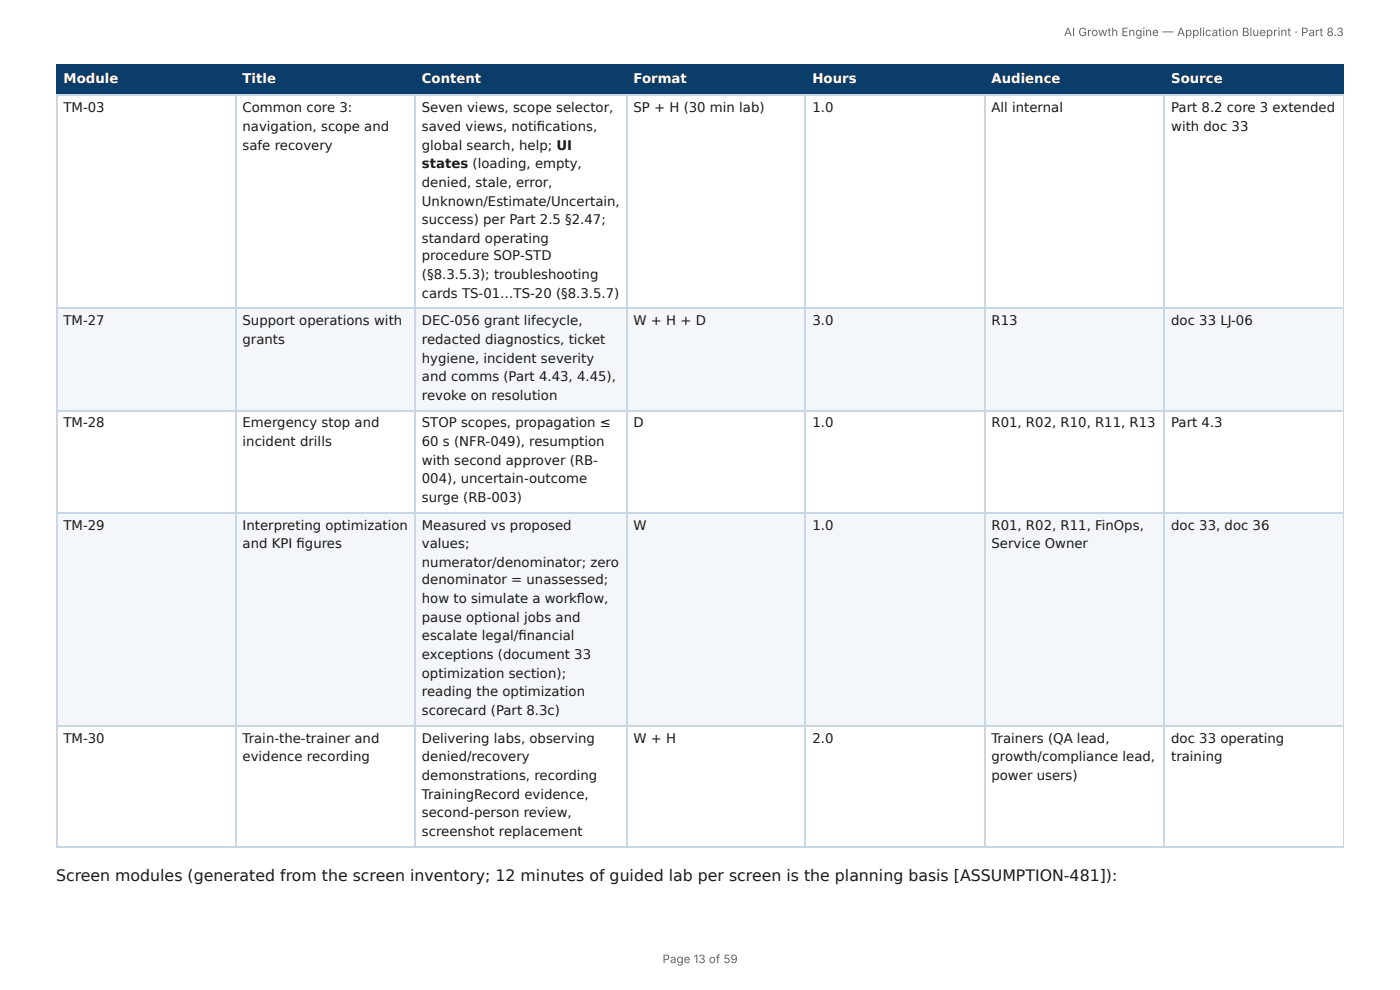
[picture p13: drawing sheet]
<svg xmlns="http://www.w3.org/2000/svg" width="297mm" height="210mm" viewBox="0 0 297 210" stroke-linecap="round" stroke-linejoin="round" font-family="sans-serif">
<defs><g id="words">
<text font-size="3.3" fill="#1a1a1a" x="11.9" y="187.1">Screen modules (generated from the screen inventory; 12 minutes of guided lab per screen is the planning basis [ASSUMPTION-481]):</text>
<g font-size="2.8" fill="#fff">
<text x="13.5" y="17.7">Module</text>
<text x="51.5" y="17.7">Title</text>
<text x="89.6" y="17.7">Content</text>
<text x="134.5" y="17.7">Format</text>
<text x="172.6" y="17.7">Hours</text>
<text x="210.6" y="17.7">Audience</text>
<text x="248.7" y="17.7">Source</text>
</g>
<g font-size="2.8" fill="#1a1a1a">
<text x="13.5" y="23.8">TM-03</text>
<text x="51.5" y="23.8">Common core 3:</text>
<text x="89.6" y="23.8">Seven views, scope selector,</text>
<text x="134.5" y="23.8">SP + H (30 min lab)</text>
<text x="172.6" y="23.8">1.0</text>
<text x="210.6" y="23.8">All internal</text>
<text x="248.7" y="23.8">Part 8.2 core 3 extended</text>
<text x="51.5" y="27.8">navigation, scope and</text>
<text x="89.6" y="27.8">saved views, notifi cations,</text>
<text x="248.7" y="27.8">with doc 33</text>
<text x="51.5" y="31.8">safe recovery</text>
<text x="89.6" y="31.8">global search, help; UI</text>
<text x="89.6" y="35.7">states (loading, empty,</text>
<text x="89.6" y="39.7">denied, stale, error,</text>
<text x="89.6" y="43.7">Unknown/Estimate/Uncertain,</text>
<text x="89.6" y="47.6">success) per Part 2.5 §2.47;</text>
<text x="89.6" y="51.6">standard operating</text>
<text x="89.6" y="55.3">procedure SOP-STD</text>
<text x="89.6" y="59.3">(§8.3.5.3); troubleshooting</text>
<text x="89.6" y="63.2">cards TS-01…TS-20 (§8.3.5.7)</text>
<text x="13.5" y="69.1">TM-27</text>
<text x="51.5" y="69.1">Support operations with</text>
<text x="89.6" y="69.1">DEC-056 grant lifecycle,</text>
<text x="134.5" y="69.1">W + H + D</text>
<text x="172.6" y="69.1">3.0</text>
<text x="210.6" y="69.1">R13</text>
<text x="248.7" y="69.1">doc 33 LJ-06</text>
<text x="51.5" y="73">grants</text>
<text x="89.6" y="73">redacted diagnostics, ticket</text>
<text x="89.6" y="77">hygiene, incident severity</text>
<text x="89.6" y="81">and comms (Part 4.43, 4.45),</text>
<text x="89.6" y="84.9">revoke on resolution</text>
<text x="13.5" y="90.8">TM-28</text>
<text x="51.5" y="90.8">Emergency stop and</text>
<text x="51.5" y="94.7">incident drills</text>
<text x="89.6" y="90.8">STOP scopes, propagation ≤</text>
<text x="89.6" y="94.7">60 s (NFR-049), resumption</text>
<text x="134.5" y="90.8">D</text>
<text x="172.6" y="90.8">1.0</text>
<text x="210.6" y="90.8">R01, R02, R10, R11, R13</text>
<text x="248.7" y="90.8">Part 4.3</text>
<text x="89.6" y="98.7">with second approver (RB-</text>
<text x="89.6" y="102.7">004), uncertain-outcome</text>
<text x="89.6" y="106.6">surge (RB-003)</text>
<text x="13.5" y="112.4">TM-29</text>
<text x="51.5" y="112.4">Interpreting optimization</text>
<text x="89.6" y="112.4">Measured vs proposed</text>
<text x="134.5" y="112.4">W</text>
<text x="172.6" y="112.4">1.0</text>
<text x="210.6" y="112.4">R01, R02, R11, FinOps,</text>
<text x="248.7" y="112.4">doc 33, doc 36</text>
<text x="51.5" y="116.4">and KPI fi gures</text>
<text x="89.6" y="116.4">values;</text>
<text x="210.6" y="116.4">Service Owner</text>
<text x="89.6" y="120.4">numerator/denominator; zero</text>
<text x="89.6" y="124.1">denominator = unassessed;</text>
<text x="89.6" y="128.1">how to simulate a workfl ow,</text>
<text x="89.6" y="132">pause optional jobs and</text>
<text x="89.6" y="136">escalate legal/fi nancial</text>
<text x="89.6" y="140">exceptions (document 33</text>
<text x="89.6" y="143.9">optimization section);</text>
<text x="89.6" y="147.9">reading the optimization</text>
<text x="89.6" y="151.9">scorecard (Part 8.3c)</text>
<text x="13.5" y="157.7">TM-30</text>
<text x="51.5" y="157.7">Train-the-trainer and</text>
<text x="51.5" y="161.7">evidence recording</text>
<text x="89.6" y="157.7">Delivering labs, observing</text>
<text x="89.6" y="161.7">denied/recovery</text>
<text x="134.5" y="157.7">W + H</text>
<text x="172.6" y="157.7">2.0</text>
<text x="210.6" y="157.7">Trainers (QA lead,</text>
<text x="210.6" y="161.7">growth/compliance lead,</text>
<text x="248.7" y="157.7">doc 33 operating</text>
<text x="248.7" y="161.7">training</text>
<text x="89.6" y="165.6">demonstrations, recording</text>
<text x="210.6" y="165.6">power users)</text>
<text x="89.6" y="169.6">TrainingRecord evidence,</text>
<text x="89.6" y="173.6">second-person review,</text>
<text x="89.6" y="177.5">screenshot replacement</text>
</g>
<g font-size="2.5" fill="#666">
<text x="226" y="7.7">AI Growth Engine — Application Blueprint · Part 8.3</text>
<text x="140.7" y="204.5">Page 13 of 59</text>
</g>
</g></defs>
<g fill="#0b3d6b">
<path d="M12.2 14h37.8v6.1h-37.8z"/>
<path d="M50 14h38.1v6.1h-38.1z"/>
<path d="M88.1 14h45v6.1h-45z"/>
<path d="M133.1 14h38.1v6.1h-38.1z"/>
<path d="M171.2 14h37.8v6.1h-37.8z"/>
<path d="M209 14h38.4v6.1h-38.4z"/>
<path d="M247.4 14h38v6.1h-38z"/>
</g>
<g fill="#f4f7fa">
<path d="M12.2 65.6h37.8v21.4h-37.8z"/>
<path d="M50 65.6h38.1v21.4h-38.1z"/>
<path d="M88.1 65.6h45v21.4h-45z"/>
<path d="M133.1 65.6h38.1v21.4h-38.1z"/>
<path d="M171.2 65.6h37.8v21.4h-37.8z"/>
<path d="M209 65.6h38.4v21.4h-38.4z"/>
<path d="M247.4 65.6h38v21.4h-38z"/>
<path d="M12.2 108.7h37.8v45.3h-37.8z"/>
<path d="M50 108.7h38.1v45.3h-38.1z"/>
<path d="M88.1 108.7h45v45.3h-45z"/>
<path d="M133.1 108.7h38.1v45.3h-38.1z"/>
<path d="M171.2 108.7h37.8v45.3h-37.8z"/>
<path d="M209 108.7h38.4v45.3h-38.4z"/>
<path d="M247.4 108.7h38v45.3h-38z"/>
</g>
<path d="M11.9 13.9h273.5M12 13.8v6.6M50.1 13.8v6.6M88.2 13.8v6.6M133.2 13.8v6.6M171.1 13.8v6.6M209.2 13.8v6.6M247.3 13.8v6.6M11.9 20.2h273.5" fill="none" stroke="#0b3d6b" stroke-width=".26"/>
<path d="M285.3 13.8v6.6" fill="none" stroke="#0b3d6b" stroke-width=".21"/>
<g fill="none" stroke="#c9d6e3" stroke-width=".26">
<path d="M11.9 20.2h273.5M12 20.4v159.5M50.1 20.4v159.5M88.2 20.4v159.5M133.2 20.4v159.5M171.1 20.4v159.5M209.2 20.4v159.5M247.3 20.4v159.5M11.9 65.5h273.5M11.9 87.2h273.5M11.9 108.9h273.5M11.9 154.1h273.5"/>
<path d="M11.9 179.8h273.5"/>
</g>
<path d="M285.3 20.4v159.5" fill="none" stroke="#c9d6e3" stroke-width=".21"/>
<use href="#words"/>
</svg>
